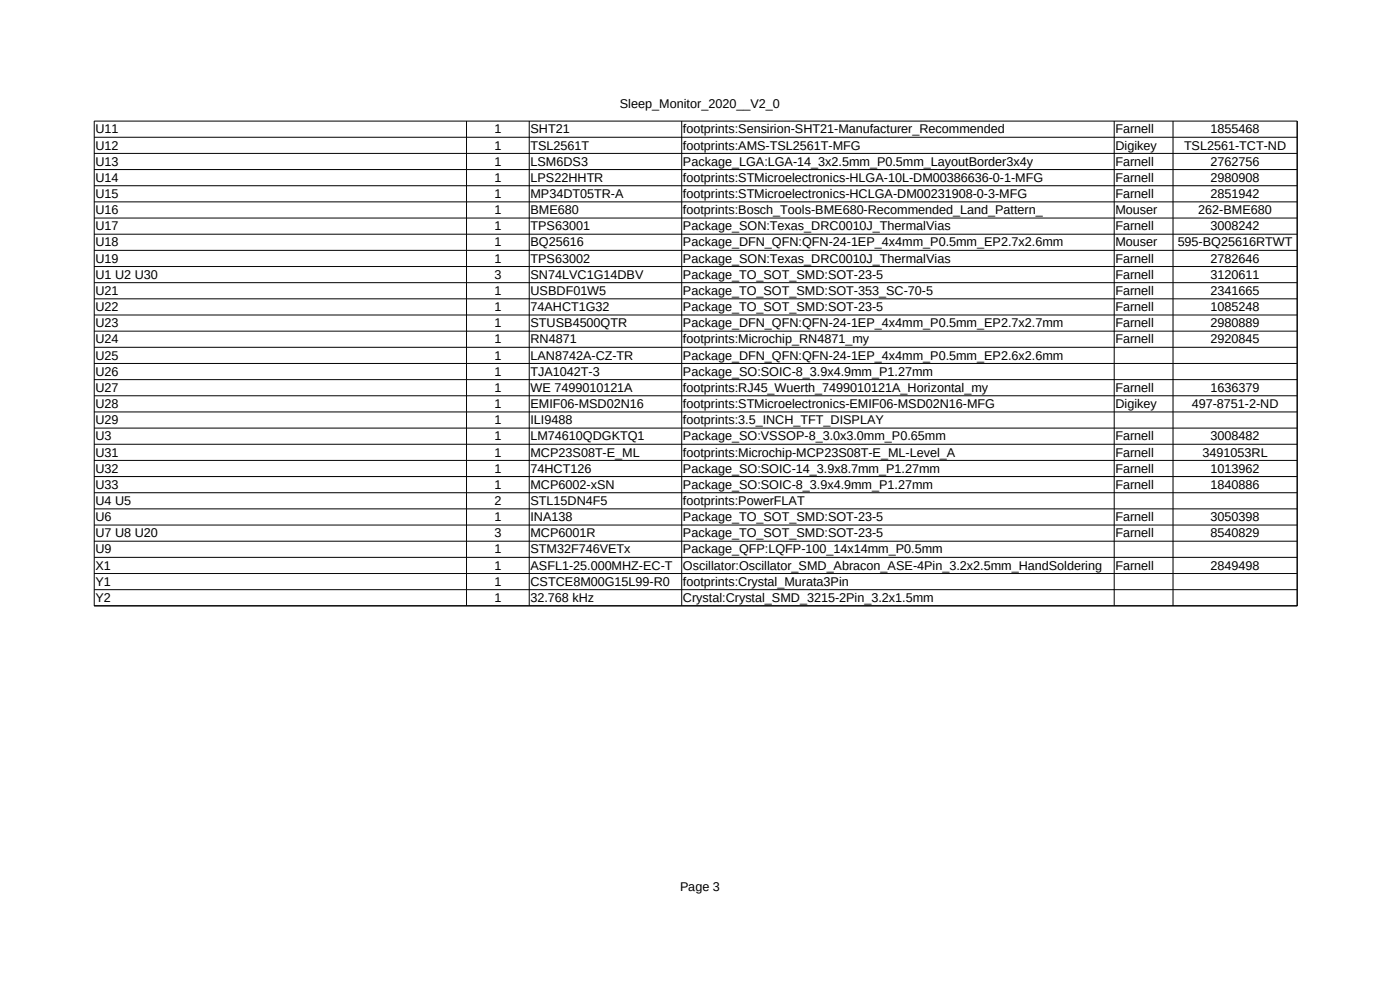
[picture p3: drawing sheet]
<svg xmlns="http://www.w3.org/2000/svg" width="297mm" height="210mm" viewBox="0 0 297 210" stroke-linecap="round" stroke-linejoin="round" font-family="sans-serif">
<defs><g id="words">
<g font-size="2.7">
<text x="131.5" y="22.8">Sleep_Monitor_2020__V2_0</text>
<text x="20.2" y="28.3">U11</text>
<text x="104.9" y="28.3">1</text>
<text x="112.5" y="28.3">SHT21</text>
<text x="144.9" y="28.3">footprints:Sensirion-SHT21-Manufacturer_Recommended</text>
<text x="236.6" y="28.3">Farnell</text>
<text x="256.8" y="28.3">1855468</text>
<text x="20.2" y="31.7">U12</text>
<text x="20.2" y="35.1">U13</text>
<text x="104.9" y="31.7">1</text>
<text x="104.9" y="35.1">1</text>
<text x="112.5" y="31.7">TSL2561T</text>
<text x="112.5" y="35.1">LSM6DS3</text>
<text x="144.9" y="31.7">footprints:AMS-TSL2561T-MFG</text>
<text x="144.9" y="35.1">Package_LGA:LGA-14_3x2.5mm_P0.5mm_LayoutBorder3x4y</text>
<text x="236.6" y="31.7">Digikey</text>
<text x="236.6" y="35.1">Farnell</text>
<text x="251.2" y="31.7">TSL2561-TCT-ND</text>
<text x="256.8" y="35.1">2762756</text>
<text x="20.2" y="38.6">U14</text>
<text x="104.9" y="38.6">1</text>
<text x="112.5" y="38.6">LPS22HHTR</text>
<text x="144.9" y="38.6">footprints:STMicroelectronics-HLGA-10L-DM00386636-0-1-MFG</text>
<text x="236.6" y="38.6">Farnell</text>
<text x="256.8" y="38.6">2980908</text>
<text x="20.2" y="42">U15</text>
<text x="20.2" y="45.4">U16</text>
<text x="104.9" y="42">1</text>
<text x="104.9" y="45.4">1</text>
<text x="112.5" y="42">MP34DT05TR-A</text>
<text x="112.5" y="45.4">BME680</text>
<text x="144.9" y="42">footprints:STMicroelectronics-HCLGA-DM00231908-0-3-MFG</text>
<text x="144.9" y="45.4">footprints:Bosch_Tools-BME680-Recommended_Land_Pattern_</text>
<text x="236.6" y="42">Farnell</text>
<text x="236.6" y="45.4">Mouser</text>
<text x="254.2" y="45.4">262-BME680</text>
<text x="256.8" y="42">2851942</text>
<text x="20.2" y="48.9">U17</text>
<text x="20.2" y="52.3">U18</text>
<text x="104.9" y="48.9">1</text>
<text x="104.9" y="52.3">1</text>
<text x="112.5" y="48.9">TPS63001</text>
<text x="112.5" y="52.3">BQ25616</text>
<text x="144.9" y="48.9">Package_SON:Texas_DRC0010J_ThermalVias</text>
<text x="144.9" y="52.3">Package_DFN_QFN:QFN-24-1EP_4x4mm_P0.5mm_EP2.7x2.6mm</text>
<text x="236.6" y="48.9">Farnell</text>
<text x="236.6" y="52.3">Mouser</text>
<text x="249.8" y="52.3">595-BQ25616RTWT</text>
<text x="256.8" y="48.9">3008242</text>
<text x="20.2" y="55.7">U19</text>
<text x="20.2" y="59.2">U1 U2 U30</text>
<text x="104.9" y="55.7">1</text>
<text x="104.9" y="59.2">3</text>
<text x="112.5" y="55.7">TPS63002</text>
<text x="112.5" y="59.2">SN74LVC1G14DBV</text>
<text x="144.9" y="55.7">Package_SON:Texas_DRC0010J_ThermalVias</text>
<text x="144.9" y="59.2">Package_TO_SOT_SMD:SOT-23-5</text>
<text x="236.6" y="55.7">Farnell</text>
<text x="236.6" y="59.2">Farnell</text>
<text x="256.8" y="55.7">2782646</text>
<text x="256.8" y="59.2">3120611</text>
<text x="20.2" y="62.6">U21</text>
<text x="104.9" y="62.6">1</text>
<text x="112.5" y="62.6">USBDF01W5</text>
<text x="144.9" y="62.6">Package_TO_SOT_SMD:SOT-353_SC-70-5</text>
<text x="236.6" y="62.6">Farnell</text>
<text x="256.8" y="62.6">2341665</text>
<text x="20.2" y="66">U22</text>
<text x="20.2" y="69.4">U23</text>
<text x="104.9" y="66">1</text>
<text x="104.9" y="69.4">1</text>
<text x="112.5" y="66">74AHCT1G32</text>
<text x="112.5" y="69.4">STUSB4500QTR</text>
<text x="144.9" y="66">Package_TO_SOT_SMD:SOT-23-5</text>
<text x="144.9" y="69.4">Package_DFN_QFN:QFN-24-1EP_4x4mm_P0.5mm_EP2.7x2.7mm</text>
<text x="236.6" y="66">Farnell</text>
<text x="236.6" y="69.4">Farnell</text>
<text x="256.8" y="66">1085248</text>
<text x="256.8" y="69.4">2980889</text>
<text x="20.2" y="72.8">U24</text>
<text x="20.2" y="76.3">U25</text>
<text x="104.9" y="72.8">1</text>
<text x="104.9" y="76.3">1</text>
<text x="112.5" y="72.8">RN4871</text>
<text x="112.5" y="76.3">LAN8742A-CZ-TR</text>
<text x="144.9" y="72.8">footprints:Microchip_RN4871_my</text>
<text x="144.9" y="76.3">Package_DFN_QFN:QFN-24-1EP_4x4mm_P0.5mm_EP2.6x2.6mm</text>
<text x="236.6" y="72.8">Farnell</text>
<text x="256.8" y="72.8">2920845</text>
<text x="20.2" y="79.7">U26</text>
<text x="20.2" y="83.2">U27</text>
<text x="104.9" y="79.7">1</text>
<text x="104.9" y="83.2">1</text>
<text x="112.5" y="79.7">TJA1042T-3</text>
<text x="112.5" y="83.2">WE 7499010121A</text>
<text x="144.9" y="79.7">Package_SO:SOIC-8_3.9x4.9mm_P1.27mm</text>
<text x="144.9" y="83.2">footprints:RJ45_Wuerth_7499010121A_Horizontal_my</text>
<text x="236.6" y="83.2">Farnell</text>
<text x="256.8" y="83.2">1636379</text>
<text x="20.2" y="86.6">U28</text>
<text x="20.2" y="90">U29</text>
<text x="104.9" y="86.6">1</text>
<text x="104.9" y="90">1</text>
<text x="112.5" y="86.6">EMIF06-MSD02N16</text>
<text x="112.5" y="90">ILI9488</text>
<text x="144.9" y="86.6">footprints:STMicroelectronics-EMIF06-MSD02N16-MFG</text>
<text x="144.9" y="90">footprints:3.5_INCH_TFT_DISPLAY</text>
<text x="236.6" y="86.6">Digikey</text>
<text x="252.8" y="86.6">497-8751-2-ND</text>
<text x="20.2" y="93.4">U3</text>
<text x="104.9" y="93.4">1</text>
<text x="112.5" y="93.4">LM74610QDGKTQ1</text>
<text x="144.9" y="93.4">Package_SO:VSSOP-8_3.0x3.0mm_P0.65mm</text>
<text x="236.6" y="93.4">Farnell</text>
<text x="256.8" y="93.4">3008482</text>
<text x="20.2" y="96.8">U31</text>
<text x="20.2" y="100.3">U32</text>
<text x="104.9" y="96.8">1</text>
<text x="104.9" y="100.3">1</text>
<text x="112.5" y="96.8">MCP23S08T-E_ML</text>
<text x="112.5" y="100.3">74HCT126</text>
<text x="144.9" y="96.8">footprints:Microchip-MCP23S08T-E_ML-Level_A</text>
<text x="144.9" y="100.3">Package_SO:SOIC-14_3.9x8.7mm_P1.27mm</text>
<text x="236.6" y="96.8">Farnell</text>
<text x="236.6" y="100.3">Farnell</text>
<text x="255.1" y="96.8">3491053RL</text>
<text x="256.8" y="100.3">1013962</text>
<text x="20.2" y="103.7">U33</text>
<text x="20.2" y="107.1">U4 U5</text>
<text x="104.9" y="103.7">1</text>
<text x="104.9" y="107.1">2</text>
<text x="112.5" y="103.7">MCP6002-xSN</text>
<text x="112.5" y="107.1">STL15DN4F5</text>
<text x="144.9" y="103.7">Package_SO:SOIC-8_3.9x4.9mm_P1.27mm</text>
<text x="144.9" y="107.1">footprints:PowerFLAT</text>
<text x="236.6" y="103.7">Farnell</text>
<text x="256.8" y="103.7">1840886</text>
<text x="20.2" y="110.6">U6</text>
<text x="20.2" y="114">U7 U8 U20</text>
<text x="104.9" y="110.6">1</text>
<text x="104.9" y="114">3</text>
<text x="112.5" y="110.6">INA138</text>
<text x="112.5" y="114">MCP6001R</text>
<text x="144.9" y="110.6">Package_TO_SOT_SMD:SOT-23-5</text>
<text x="144.9" y="114">Package_TO_SOT_SMD:SOT-23-5</text>
<text x="236.6" y="110.6">Farnell</text>
<text x="236.6" y="114">Farnell</text>
<text x="256.8" y="110.6">3050398</text>
<text x="256.8" y="114">8540829</text>
<text x="20.2" y="117.4">U9</text>
<text x="104.9" y="117.4">1</text>
<text x="112.5" y="117.4">STM32F746VETx</text>
<text x="144.9" y="117.4">Package_QFP:LQFP-100_14x14mm_P0.5mm</text>
<text x="20.2" y="120.8">X1</text>
<text x="20.2" y="124.3">Y1</text>
<text x="104.9" y="120.8">1</text>
<text x="104.9" y="124.3">1</text>
<text x="112.5" y="120.8">ASFL1-25.000MHZ-EC-T</text>
<text x="112.5" y="124.3">CSTCE8M00G15L99-R0</text>
<text x="144.9" y="120.8">Oscillator:Oscillator_SMD_Abracon_ASE-4Pin_3.2x2.5mm_HandSoldering</text>
<text x="144.9" y="124.3">footprints:Crystal_Murata3Pin</text>
<text x="236.6" y="120.8">Farnell</text>
<text x="256.8" y="120.8">2849498</text>
<text x="20.2" y="127.7">Y2</text>
<text x="104.9" y="127.7">1</text>
<text x="112.5" y="127.7">32.768 kHz</text>
<text x="144.9" y="127.7">Crystal:Crystal_SMD_3215-2Pin_3.2x1.5mm</text>
<text x="144.3" y="189">Page 3</text>
</g>
</g></defs>
<g fill="none" stroke="#000" stroke-width=".21">
<path d="M20 25.7h255.2v102.8h-255.2zM20 29.1h255.2M20 32.5h255.2M20 36h255.2M20 39.4h255.2M99 25.7v102.8M112.3 25.7v102.8M144.6 25.7v102.8M236.4 25.7v102.8M248.8 25.7v102.8M20 42.8h255.2M20 46.3h255.2"/>
<path d="M20 49.7h255.2M20 53.1h255.2M20 56.5h255.2M20 60h255.2M20 63.4h255.2M20 66.8h255.2M20 70.2h255.2M20 73.7h255.2M20 77.1h255.2M20 80.5h255.2M20 84h255.2M20 87.4h255.2"/>
<path d="M20 90.8h255.2M20 94.2h255.2M20 97.7h255.2M20 101.1h255.2M20 104.5h255.2M20 108h255.2M20 111.4h255.2M20 114.8h255.2M20 118.2h255.2M20 121.7h255.2M20 125.1h255.2"/>
</g>
<use href="#words"/>
</svg>
